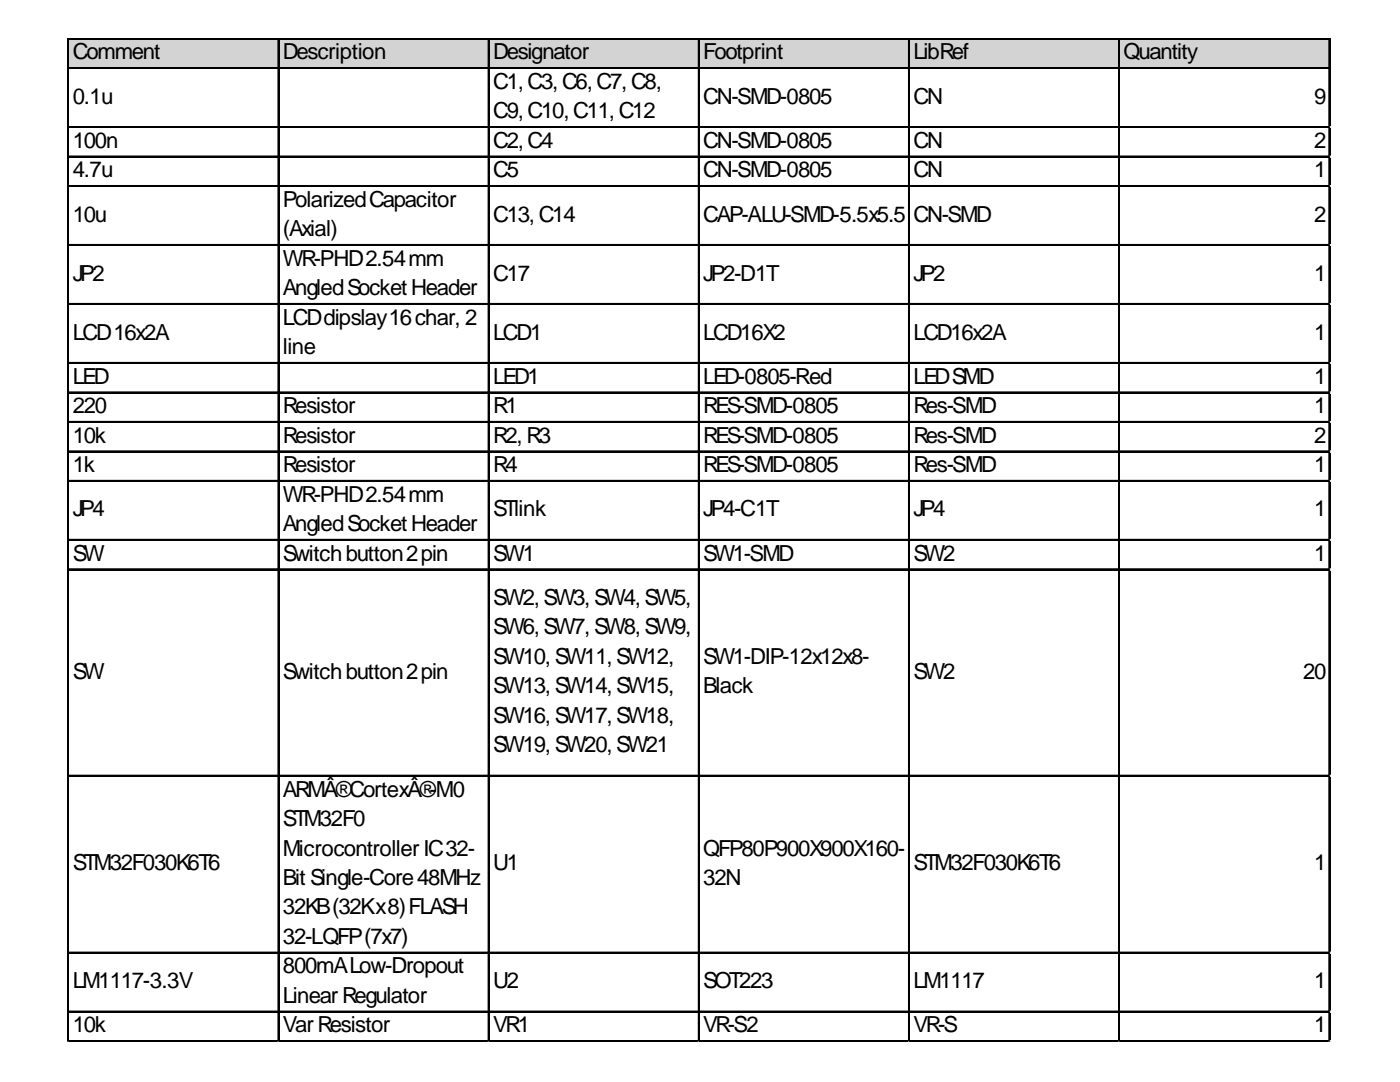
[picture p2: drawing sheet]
<svg xmlns="http://www.w3.org/2000/svg" width="279mm" height="216mm" viewBox="0 0 279 216" stroke-linecap="round" stroke-linejoin="round" font-family="sans-serif">
<defs><g id="words">
<g font-size="4.4">
<text x="14.5" y="11.9">Comment</text>
<text x="56.5" y="11.9">Description</text>
<text x="98.4" y="11.9">Designator</text>
<text x="140.4" y="11.9">Footprint</text>
<text x="182.3" y="11.9">LibRef</text>
<text x="224.3" y="11.9">Quantity</text>
<text x="98.4" y="17.7">C1,C3,C6,C7,C8,</text>
<text x="14.5" y="20.7">0.1u</text>
<text x="98.4" y="23.6">C9,C10,C11,C12</text>
<text x="140.4" y="20.7">CN-SMD-0805</text>
<text x="182.3" y="20.7">CN</text>
<text x="262.3" y="20.7">9</text>
<text x="14.5" y="29.5">100n</text>
<text x="98.4" y="29.5">C2,C4</text>
<text x="140.4" y="29.5">CN-SMD-0805</text>
<text x="182.3" y="29.5">CN</text>
<text x="262.3" y="29.5">2</text>
<text x="14.5" y="35.4">4.7u</text>
<text x="98.4" y="35.4">C5</text>
<text x="140.4" y="35.4">CN-SMD-0805</text>
<text x="182.3" y="35.4">CN</text>
<text x="262.3" y="35.4">1</text>
<text x="56.5" y="41.3">PolarizedCapacitor</text>
<text x="14.5" y="44.2">10u</text>
<text x="56.5" y="47.2">(Axial)</text>
<text x="98.4" y="44.2">C13,C14</text>
<text x="140.4" y="44.2">CAP-ALU-SMD-5.5x5.5</text>
<text x="182.3" y="44.2">CN-SMD</text>
<text x="262.3" y="44.2">2</text>
<text x="56.5" y="53">WR-PHD2.54mm</text>
<text x="14.5" y="56">JP2</text>
<text x="56.5" y="58.9">AngledSocketHeader</text>
<text x="98.4" y="56">C17</text>
<text x="140.4" y="56">JP2-D1T</text>
<text x="182.3" y="56">JP2</text>
<text x="262.3" y="56">1</text>
<text x="56.5" y="64.8">LCDdipslay16char, 2</text>
<text x="14.5" y="67.7">LCD16x2A</text>
<text x="56.5" y="70.7">line</text>
<text x="98.4" y="67.7">LCD1</text>
<text x="140.4" y="67.7">LCD16X2</text>
<text x="182.3" y="67.7">LCD16x2A</text>
<text x="262.3" y="67.7">1</text>
<text x="14.5" y="76.6">LED</text>
<text x="98.4" y="76.6">LED1</text>
<text x="140.4" y="76.6">LED-0805-Red</text>
<text x="182.3" y="76.6">LEDSMD</text>
<text x="262.3" y="76.6">1</text>
<text x="14.5" y="82.5">220</text>
<text x="56.5" y="82.5">Resistor</text>
<text x="98.4" y="82.5">R1</text>
<text x="140.4" y="82.5">RES-SMD-0805</text>
<text x="182.3" y="82.5">Res-SMD</text>
<text x="262.3" y="82.5">1</text>
<text x="14.5" y="88.3">10k</text>
<text x="56.5" y="88.3">Resistor</text>
<text x="98.4" y="88.3">R2,R3</text>
<text x="140.4" y="88.3">RES-SMD-0805</text>
<text x="182.3" y="88.3">Res-SMD</text>
<text x="262.3" y="88.3">2</text>
<text x="14.5" y="94.2">1k</text>
<text x="56.5" y="94.2">Resistor</text>
<text x="98.4" y="94.2">R4</text>
<text x="140.4" y="94.2">RES-SMD-0805</text>
<text x="182.3" y="94.2">Res-SMD</text>
<text x="262.3" y="94.2">1</text>
<text x="56.5" y="100.1">WR-PHD2.54mm</text>
<text x="14.5" y="103">JP4</text>
<text x="56.5" y="106">AngledSocketHeader</text>
<text x="98.4" y="103">STlink</text>
<text x="140.4" y="103">JP4-C1T</text>
<text x="182.3" y="103">JP4</text>
<text x="262.3" y="103">1</text>
<text x="14.5" y="111.9">SW</text>
<text x="56.5" y="111.9">Switchbutton2pin</text>
<text x="98.4" y="111.9">SW1</text>
<text x="140.4" y="111.9">SW1-SMD</text>
<text x="182.3" y="111.9">SW2</text>
<text x="262.3" y="111.9">1</text>
<text x="98.4" y="120.7">SW2,SW3,SW4,SW5,</text>
<text x="98.4" y="126.6">SW6,SW7,SW8,SW9,</text>
<text x="14.5" y="135.4">SW</text>
<text x="56.5" y="135.4">Switchbutton2pin</text>
<text x="98.4" y="132.5">SW10,SW11,SW12,</text>
<text x="140.4" y="132.5">SW1-DIP-12x12x8-</text>
<text x="182.3" y="135.4">SW2</text>
<text x="260.1" y="135.4">20</text>
<text x="98.4" y="138.3">SW13,SW14,SW15,</text>
<text x="140.4" y="138.3">Black</text>
<text x="98.4" y="144.2">SW16,SW17,SW18,</text>
<text x="98.4" y="150.1">SW19,SW20,SW21</text>
<text x="56.5" y="158.9">ARMÂ®CortexÂ®-M0</text>
<text x="56.5" y="164.8">STM32F0</text>
<text x="14.5" y="173.6">STM32F030K6T6</text>
<text x="56.5" y="170.7">MicrocontrollerIC32-</text>
<text x="98.4" y="173.6">U1</text>
<text x="140.4" y="170.7">QFP80P900X900X160-</text>
<text x="182.3" y="173.6">STM32F030K6T6</text>
<text x="262.3" y="173.6">1</text>
<text x="56.5" y="176.6">Bit Single-Core48MHz</text>
<text x="140.4" y="176.6">32N</text>
<text x="56.5" y="182.5">32KB(32Kx8)FLASH</text>
<text x="56.5" y="188.4">32-LQFP(7x7)</text>
<text x="14.5" y="197.2">LM1117-3.3V</text>
<text x="56.5" y="194.2">800mALow-Dropout</text>
<text x="98.4" y="197.2">U2</text>
<text x="140.4" y="197.2">SOT223</text>
<text x="182.3" y="197.2">LM1117</text>
<text x="262.3" y="197.2">1</text>
<text x="56.5" y="200.1">LinearRegulator</text>
<text x="14.5" y="206">10k</text>
<text x="56.5" y="206">VarResistor</text>
<text x="98.4" y="206">VR1</text>
<text x="140.4" y="206">VR-S2</text>
<text x="182.3" y="206">VR-S</text>
<text x="262.3" y="206">1</text>
</g>
</g></defs>
<path d="M13.7 7.8h251.8v5.9h-251.8z" fill="#d3d3d3"/>
<g fill="none" stroke="#000" stroke-width=".24">
<path d="M13.5 7.6v200.3M13.8 7.6h251.7M13.8 13.5h251.7M55.5 7.9v200M97.4 7.9v200M139.4 7.9v200M181.3 7.9v200M223.3 7.9v200M265.2 7.9v200M13.8 25.3h251.7M13.8 31.1h251.7M13.8 37h251.7"/>
<path d="M13.8 48.8h251.7M13.8 60.6h251.7M13.8 72.3h251.7M13.8 78.2h251.7M13.8 84.1h251.7M13.8 90h251.7M13.8 95.9h251.7M13.8 107.6h251.7M13.8 113.5h251.7M13.8 154.7h251.7M13.8 190h251.7M13.8 201.8h251.7"/>
<path d="M13.8 207.7h251.7"/>
</g>
<g fill="none" stroke="#000" stroke-width=".25">
<path d="M13.7 7.6v200.3M13.8 7.7h251.7M13.8 13.6h251.7M55.6 7.9v200M97.6 7.9v200M139.5 7.9v200M181.4 7.9v200M223.4 7.9v200M265.3 7.9v200M13.8 25.4h251.7M13.8 31.3h251.7M13.8 37.2h251.7"/>
<path d="M13.8 48.9h251.7M13.8 60.7h251.7M13.8 72.5h251.7M13.8 78.3h251.7M13.8 84.2h251.7M13.8 90.1h251.7M13.8 96h251.7M13.8 107.8h251.7M13.8 113.6h251.7M13.8 154.8h251.7M13.8 190.1h251.7M13.8 201.9h251.7"/>
<path d="M13.8 207.8h251.7"/>
</g>
<path d="M13.5 207.9h.1" fill="none" stroke="#e0e0e0" stroke-width=".24"/>
<path d="M13.5 207.9h.3z" fill="#e0e0e0"/>
<path d="M55.5 207.9h.1" fill="none" stroke="#e0e0e0" stroke-width=".24"/>
<path d="M55.5 207.9h.2z" fill="#e0e0e0"/>
<path d="M97.4 207.9h.1" fill="none" stroke="#e0e0e0" stroke-width=".24"/>
<path d="M97.4 207.9h.3z" fill="#e0e0e0"/>
<path d="M139.4 207.9h.1" fill="none" stroke="#e0e0e0" stroke-width=".24"/>
<path d="M139.4 207.9h.2z" fill="#e0e0e0"/>
<path d="M181.3 207.9h.1" fill="none" stroke="#e0e0e0" stroke-width=".24"/>
<path d="M181.3 207.9h.3z" fill="#e0e0e0"/>
<path d="M223.3 207.9h.1" fill="none" stroke="#e0e0e0" stroke-width=".24"/>
<path d="M223.3 207.9h.2z" fill="#e0e0e0"/>
<path d="M265.2 207.9h.1" fill="none" stroke="#e0e0e0" stroke-width=".24"/>
<path d="M265.2 207.9h.3z" fill="#e0e0e0"/>
<path d="M265.5 25.3h.1" fill="none" stroke="#e0e0e0" stroke-width=".24"/>
<path d="M265.5 25.3v.2z" fill="#e0e0e0"/>
<path d="M265.5 31.1h.1" fill="none" stroke="#e0e0e0" stroke-width=".24"/>
<path d="M265.5 31.1v.3z" fill="#e0e0e0"/>
<path d="M265.5 37h.1" fill="none" stroke="#e0e0e0" stroke-width=".24"/>
<path d="M265.5 37v.3z" fill="#e0e0e0"/>
<path d="M265.5 48.8h.1" fill="none" stroke="#e0e0e0" stroke-width=".24"/>
<path d="M265.5 48.8v.2z" fill="#e0e0e0"/>
<path d="M265.5 60.6h.1" fill="none" stroke="#e0e0e0" stroke-width=".24"/>
<path d="M265.5 60.6v.2z" fill="#e0e0e0"/>
<path d="M265.5 72.3h.1" fill="none" stroke="#e0e0e0" stroke-width=".24"/>
<path d="M265.5 72.3v.3z" fill="#e0e0e0"/>
<path d="M265.5 78.2h.1" fill="none" stroke="#e0e0e0" stroke-width=".24"/>
<path d="M265.5 78.2v.3z" fill="#e0e0e0"/>
<path d="M265.5 84.1h.1" fill="none" stroke="#e0e0e0" stroke-width=".24"/>
<path d="M265.5 84.1v.2z" fill="#e0e0e0"/>
<path d="M265.5 90h.1" fill="none" stroke="#e0e0e0" stroke-width=".24"/>
<path d="M265.5 90v.2z" fill="#e0e0e0"/>
<path d="M265.5 95.9h.1" fill="none" stroke="#e0e0e0" stroke-width=".24"/>
<path d="M265.5 95.9v.2z" fill="#e0e0e0"/>
<path d="M265.5 107.6h.1" fill="none" stroke="#e0e0e0" stroke-width=".24"/>
<path d="M265.5 107.6v.3z" fill="#e0e0e0"/>
<path d="M265.5 113.5h.1" fill="none" stroke="#e0e0e0" stroke-width=".24"/>
<path d="M265.5 113.5v.3z" fill="#e0e0e0"/>
<path d="M265.5 154.7h.1" fill="none" stroke="#e0e0e0" stroke-width=".24"/>
<path d="M265.5 154.7v.2z" fill="#e0e0e0"/>
<path d="M265.5 190h.1" fill="none" stroke="#e0e0e0" stroke-width=".24"/>
<path d="M265.5 190v.2z" fill="#e0e0e0"/>
<path d="M265.5 201.8h.1" fill="none" stroke="#e0e0e0" stroke-width=".24"/>
<path d="M265.5 201.8v.2z" fill="#e0e0e0"/>
<path d="M265.5 207.7h.1" fill="none" stroke="#e0e0e0" stroke-width=".24"/>
<path d="M265.5 207.7v.2z" fill="#e0e0e0"/>
<use href="#words"/>
</svg>
